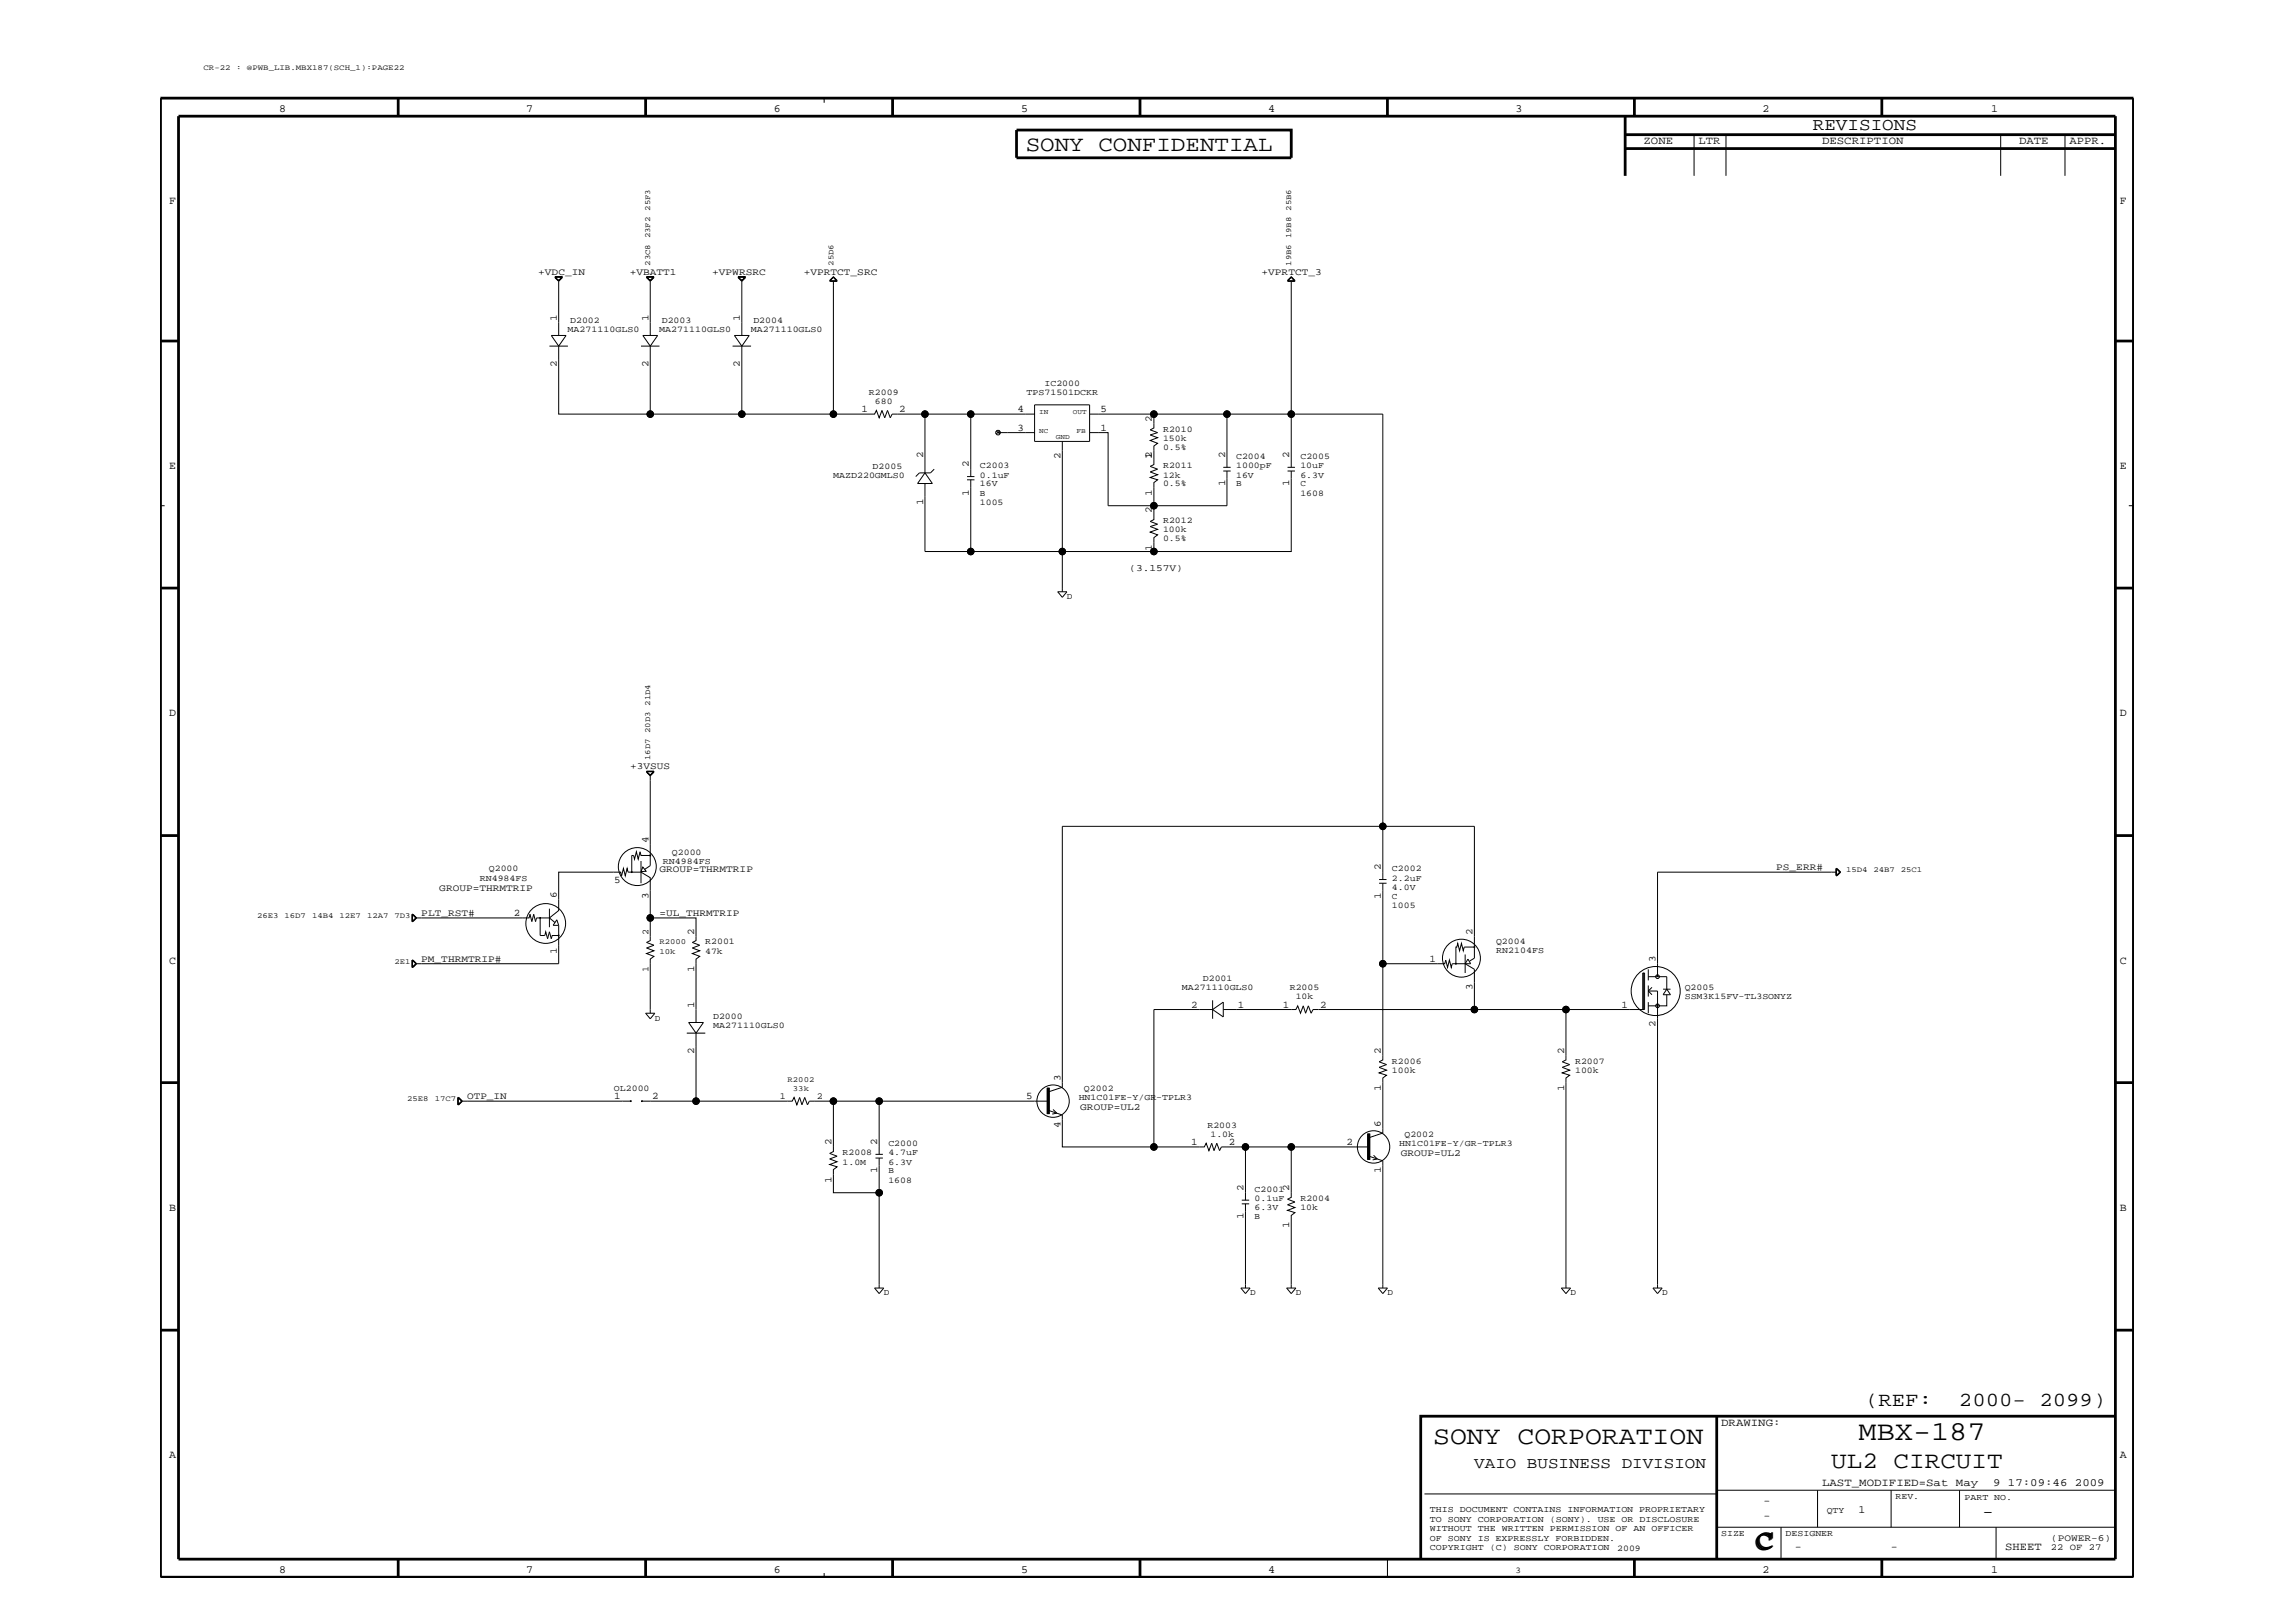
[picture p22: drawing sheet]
<svg xmlns="http://www.w3.org/2000/svg" width="420mm" height="297mm" viewBox="0 0 420 297" stroke-linecap="round" stroke-linejoin="round" font-family="sans-serif">
<defs><g id="words">
<g font-size="5">
<text x="340.3" y="263.6">MBX-187</text>
<text x="321.3" y="283.6">C</text>
<text x="321.6" y="283.2">C</text>
</g>
<text font-size="4.7" x="262.4" y="264.4">SONY CORPORATION</text>
<text font-size="4.3" x="335.3" y="268.6">UL2 CIRCUIT</text>
<text font-size="4" x="187.8" y="27.5">SONY CONFIDENTIAL</text>
<g font-size="3.6">
<text x="341.5" y="257.3">(REF:</text>
<text x="358.6" y="257.3">2000- 2099)</text>
</g>
<g font-size="3.2">
<text x="331.9" y="23.8">REVISIONS</text>
<text x="363" y="277.6">-</text>
</g>
<text font-size="2.9" x="269.9" y="268.6">VAIO BUSINESS DIVISION</text>
<g font-size="2">
<text x="51.1" y="20.5">8</text>
<text x="96.3" y="20.5">7</text>
<text x="141.6" y="20.5">6</text>
<text x="186.9" y="20.5">5</text>
<text x="232.2" y="20.5">4</text>
<text x="277.5" y="20.5">3</text>
<text x="322.7" y="20.5">2</text>
<text x="364.6" y="20.5">1</text>
<text x="300.9" y="26.4">ZONE</text>
<text x="311" y="26.4">LTR</text>
<text x="333.6" y="26.4">DESCRIPTION</text>
<text x="369.7" y="26.4">DATE</text>
<text x="378.9" y="26.4">APPR.</text>
<text x="31" y="37.3">F</text>
<text x="388.1" y="37.3">F</text>
<text x="31" y="85.9">E</text>
<text x="388.1" y="85.9">E</text>
<text x="31" y="131.1">D</text>
<text x="388.1" y="131.1">D</text>
<text x="31" y="176.4">C</text>
<text x="388.1" y="176.4">C</text>
<text x="31" y="221.7">B</text>
<text x="388.1" y="221.7">B</text>
<text x="315.1" y="261.1">DRAWING:</text>
<text x="31" y="266.9">A</text>
<text x="388.1" y="266.9">A</text>
<text x="322.9" y="275.3">-</text>
<text x="333.6" y="272">LAST_MODIFIED=Sat May</text>
<text x="364.9" y="272">9 17:09:46 2009</text>
<text x="322.9" y="278.1">-</text>
<text x="340.3" y="277">1</text>
<text x="51.1" y="287.9">8</text>
<text x="96.3" y="287.9">7</text>
<text x="141.6" y="287.9">6</text>
<text x="186.9" y="287.9">5</text>
<text x="232.2" y="287.9">4</text>
<text x="322.7" y="287.9">2</text>
<text x="328.6" y="283.7">-</text>
<text x="346.2" y="283.7">-</text>
<text x="364.6" y="287.9">1</text>
<text x="367.1" y="283.7">SHEET</text>
</g>
<g font-size="1.9">
<text x="101.9" y="58.7" transform="rotate(-90 101.9 58.7)">1</text>
<text x="118.7" y="58.7" transform="rotate(-90 118.7 58.7)">1</text>
<text x="135.5" y="58.7" transform="rotate(-90 135.5 58.7)">1</text>
<text x="101.9" y="67.3" transform="rotate(-90 101.9 67.3)">2</text>
<text x="118.7" y="67.3" transform="rotate(-90 118.7 67.3)">2</text>
<text x="135.5" y="67.3" transform="rotate(-90 135.5 67.3)">2</text>
<text x="157.7" y="75.5">1</text>
<text x="164.6" y="75.5">2</text>
<text x="186.3" y="75.5">4</text>
<text x="201.5" y="75.5">5</text>
<text x="210.9" y="77.2" transform="rotate(-90 210.9 77.2)">2</text>
<text x="169" y="83.8" transform="rotate(-90 169 83.8)">2</text>
<text x="186.3" y="78.9">3</text>
<text x="201.5" y="78.9">1</text>
<text x="210.9" y="83.8" transform="rotate(-90 210.9 83.8)">2</text>
<text x="224.3" y="83.8" transform="rotate(-90 224.3 83.8)">2</text>
<text x="236.1" y="83.8" transform="rotate(-90 236.1 83.8)">2</text>
<text x="177.4" y="85.5" transform="rotate(-90 177.4 85.5)">2</text>
<text x="194.1" y="84" transform="rotate(-90 194.1 84)">2</text>
<text x="210.9" y="84" transform="rotate(-90 210.9 84)">1</text>
<text x="224.3" y="89" transform="rotate(-90 224.3 89)">1</text>
<text x="236.1" y="89" transform="rotate(-90 236.1 89)">1</text>
<text x="169" y="92.4" transform="rotate(-90 169 92.4)">1</text>
<text x="177.4" y="90.7" transform="rotate(-90 177.4 90.7)">1</text>
<text x="210.9" y="93.9" transform="rotate(-90 210.9 93.9)">2</text>
<text x="210.9" y="90.7" transform="rotate(-90 210.9 90.7)">1</text>
<text x="210.9" y="100.8" transform="rotate(-90 210.9 100.8)">1</text>
<text x="118.7" y="154.3" transform="rotate(-90 118.7 154.3)">4</text>
<text x="112.4" y="161.7">5</text>
<text x="252.8" y="159.3" transform="rotate(-90 252.8 159.3)">2</text>
<text x="94.1" y="167.7">2</text>
<text x="101.9" y="164.3" transform="rotate(-90 101.9 164.3)">6</text>
<text x="118.7" y="164.5" transform="rotate(-90 118.7 164.5)">3</text>
<text x="252.8" y="164.5" transform="rotate(-90 252.8 164.5)">1</text>
<text x="127.1" y="171.1" transform="rotate(-90 127.1 171.1)">2</text>
<text x="269.6" y="171.1" transform="rotate(-90 269.6 171.1)">2</text>
<text x="101.9" y="174.5" transform="rotate(-90 101.9 174.5)">1</text>
<text x="127.1" y="177.9" transform="rotate(-90 127.1 177.9)">1</text>
<text x="261.7" y="176.1">1</text>
<text x="303.1" y="176.1" transform="rotate(-90 303.1 176.1)">3</text>
<text x="127.1" y="184.4" transform="rotate(-90 127.1 184.4)">1</text>
<text x="218.1" y="184.4">2</text>
<text x="226.7" y="184.4">1</text>
<text x="234.9" y="184.4">1</text>
<text x="241.7" y="184.4">2</text>
<text x="269.6" y="181.2" transform="rotate(-90 269.6 181.2)">3</text>
<text x="296.8" y="184.4">1</text>
<text x="303.1" y="188" transform="rotate(-90 303.1 188)">2</text>
<text x="127.1" y="193" transform="rotate(-90 127.1 193)">2</text>
<text x="194.1" y="197.8" transform="rotate(-90 194.1 197.8)">3</text>
<text x="252.8" y="192.8" transform="rotate(-90 252.8 192.8)">2</text>
<text x="286.3" y="192.8" transform="rotate(-90 286.3 192.8)">2</text>
<text x="112.4" y="201.2">1</text>
<text x="119.4" y="201.2">2</text>
<text x="187.9" y="201.2">5</text>
<text x="252.8" y="199.7" transform="rotate(-90 252.8 199.7)">1</text>
<text x="286.3" y="199.7" transform="rotate(-90 286.3 199.7)">1</text>
<text x="152.2" y="209.6" transform="rotate(-90 152.2 209.6)">2</text>
<text x="160.6" y="209.6" transform="rotate(-90 160.6 209.6)">2</text>
<text x="194.1" y="206.4" transform="rotate(-90 194.1 206.4)">4</text>
<text x="218.1" y="209.6">1</text>
<text x="225" y="209.6">2</text>
<text x="246.5" y="209.6">2</text>
<text x="252.8" y="206.2" transform="rotate(-90 252.8 206.2)">6</text>
<text x="160.6" y="214.7" transform="rotate(-90 160.6 214.7)">1</text>
<text x="252.8" y="214.7" transform="rotate(-90 252.8 214.7)">1</text>
<text x="152.2" y="216.4" transform="rotate(-90 152.2 216.4)">1</text>
<text x="227.7" y="218" transform="rotate(-90 227.7 218)">2</text>
<text x="236.1" y="218" transform="rotate(-90 236.1 218)">2</text>
<text x="227.7" y="223.1" transform="rotate(-90 227.7 223.1)">1</text>
<text x="236.1" y="224.8" transform="rotate(-90 236.1 224.8)">1</text>
</g>
<g font-size="1.8">
<text x="98.6" y="50.3">+VDC_IN</text>
<text x="115.3" y="50.3">+VBATT1</text>
<text x="130.4" y="50.3">+VPWRSRC</text>
<text x="147.2" y="50.3">+VPRTCT_SRC</text>
<text x="231" y="50.3">+VPRTCT_3</text>
<text x="206.8" y="104.4">(3.157V)</text>
<text x="115.4" y="140.8">+3VSUS</text>
<text x="120.7" y="159.6">GROUP=THRMTRIP</text>
<text x="325.2" y="159.3">PS_ERR#</text>
<text x="77.1" y="167.7">PLT_RST#</text>
<text x="80.4" y="163">GROUP=THRMTRIP</text>
<text x="120.7" y="167.7">=UL_THRMTRIP</text>
<text x="77.1" y="176.1">PM_THRMTRIP#</text>
<text x="85.5" y="201.2">OTP_IN</text>
<text x="197.8" y="203.2">GROUP=UL2</text>
<text x="256.5" y="211.6">GROUP=UL2</text>
<text x="375.5" y="282">(POWER-6)</text>
</g>
<g font-size="1.7">
<text x="118.7" y="171.1" transform="rotate(-90 118.7 171.1)">2</text>
<text x="118.7" y="177.8" transform="rotate(-90 118.7 177.8)">1</text>
<text x="142.7" y="201.2">1</text>
<text x="149.5" y="201.2">2</text>
<text x="375.5" y="283.7">22 OF 27</text>
</g>
<g font-size="1.6">
<text x="104.4" y="59">D2002</text>
<text x="121.2" y="59">D2003</text>
<text x="137.9" y="59">D2004</text>
<text x="103.9" y="60.7">MA271110GLS0</text>
<text x="120.7" y="60.7">MA271110GLS0</text>
<text x="137.5" y="60.7">MA271110GLS0</text>
<text x="191.2" y="70.6">IC2000</text>
<text x="159.1" y="72.2">R2009</text>
<text x="160.2" y="73.9">680</text>
<text x="187.9" y="72.2">TPS71501DCKR</text>
<text x="212.9" y="79">R2010</text>
<text x="212.9" y="80.6">150k</text>
<text x="212.9" y="82.3">0.5%</text>
<text x="152.5" y="87.6">MAZD220GMLS0</text>
<text x="159.8" y="85.9">D2005</text>
<text x="179.4" y="85.7">C2003</text>
<text x="179.4" y="87.4">0.1uF</text>
<text x="179.4" y="89">16V</text>
<text x="212.9" y="85.7">R2011</text>
<text x="212.9" y="87.4">12k</text>
<text x="212.9" y="89">0.5%</text>
<text x="226.3" y="84">C2004</text>
<text x="226.3" y="87.4">16V</text>
<text x="226.3" y="89">B</text>
<text x="226.3" y="85.7">1000pF</text>
<text x="238.1" y="84">C2005</text>
<text x="238.1" y="85.7">10uF</text>
<text x="238.1" y="87.4">6.3V</text>
<text x="238.1" y="89">C</text>
<text x="179.4" y="90.7">B</text>
<text x="179.4" y="92.4">1005</text>
<text x="212.9" y="95.8">R2012</text>
<text x="238.1" y="90.7">1608</text>
<text x="212.9" y="97.4">100k</text>
<text x="212.9" y="99.1">0.5%</text>
<text x="195.3" y="109.7">D</text>
<text x="87.8" y="161.1">RN4984FS</text>
<text x="89.5" y="159.5">Q2000</text>
<text x="121.4" y="158.1">RN4984FS</text>
<text x="123" y="156.4">Q2000</text>
<text x="254.8" y="159.5">C2002</text>
<text x="254.8" y="161.1">2.2uF</text>
<text x="254.8" y="162.8">4.0V</text>
<text x="254.8" y="166.1">1005</text>
<text x="254.8" y="164.5">C</text>
<text x="129.1" y="172.8">R2001</text>
<text x="273.9" y="172.8">Q2004</text>
<text x="129.1" y="174.5">47k</text>
<text x="220.2" y="179.6">D2001</text>
<text x="273.9" y="174.4">RN2104FS</text>
<text x="216.4" y="181.2">MA271110GLS0</text>
<text x="236.1" y="181.2">R2005</text>
<text x="237.2" y="182.9">10k</text>
<text x="308.4" y="181.2">Q2005</text>
<text x="308.4" y="182.9">SSM3K15FV-TL3SONYZ</text>
<text x="119.9" y="186.8">D</text>
<text x="130.6" y="186.5">D2000</text>
<text x="130.6" y="188.2">MA271110GLS0</text>
<text x="254.8" y="196.4">100k</text>
<text x="254.8" y="194.7">R2006</text>
<text x="288.4" y="194.7">R2007</text>
<text x="288.4" y="196.4">100k</text>
<text x="112.4" y="199.7">OL2000</text>
<text x="197.5" y="201.4">HN1C01FE-Y/GR-TPLR3</text>
<text x="198.5" y="199.7">Q2002</text>
<text x="162.6" y="209.7">C2000</text>
<text x="221.1" y="206.4">R2003</text>
<text x="221.6" y="208.1">1.0k</text>
<text x="256.2" y="209.7">HN1C01FE-Y/GR-TPLR3</text>
<text x="257.1" y="208.1">Q2002</text>
<text x="154.3" y="211.4">R2008</text>
<text x="154.3" y="213.1">1.0M</text>
<text x="162.6" y="214.7">B</text>
<text x="162.6" y="211.4">4.7uF</text>
<text x="162.6" y="213.1">6.3V</text>
<text x="162.6" y="216.4">1608</text>
<text x="229.7" y="218.1">C2001</text>
<text x="229.7" y="219.8">0.1uF</text>
<text x="229.7" y="221.5">6.3V</text>
<text x="238.1" y="221.5">10k</text>
<text x="238.1" y="219.8">R2004</text>
<text x="229.7" y="223.1">B</text>
<text x="161.8" y="237.1">D</text>
<text x="228.9" y="237.1">D</text>
<text x="237.2" y="237.1">D</text>
<text x="254" y="237.1">D</text>
<text x="287.5" y="237.1">D</text>
<text x="304.3" y="237.1">D</text>
<text x="347" y="274.4">REV.</text>
<text x="359.7" y="274.5">PART NO.</text>
<text x="261.8" y="280.3">WITHOUT THE WRITTEN PERMISSION OF AN OFFICER</text>
<text x="261.8" y="276.7">THIS DOCUMENT CONTAINS INFORMATION PROPRIETARY</text>
<text x="261.8" y="278.6">TO SONY CORPORATION (SONY). USE OR DISCLOSURE</text>
<text x="315.1" y="281.1">SIZE</text>
<text x="326.9" y="281.1">DESIGNER</text>
<text x="334.4" y="277">QTY</text>
<text x="261.8" y="282.1">OF SONY IS EXPRESSLY FORBIDDEN.</text>
<text x="261.8" y="283.7">COPYRIGHT (C) SONY CORPORATION</text>
<text x="277.5" y="287.9">3</text>
<text x="296.1" y="283.8">2009</text>
</g>
<g font-size="1.4">
<text x="37.3" y="12.9">CR-22 : @PWB_LIB.MBX187(SCH_1):PAGE22</text>
<text x="119" y="38.6" transform="rotate(-90 119 38.6)">25F3</text>
<text x="236.4" y="38.6" transform="rotate(-90 236.4 38.6)">25B6</text>
<text x="119" y="43.6" transform="rotate(-90 119 43.6)">23F2</text>
<text x="236.4" y="43.6" transform="rotate(-90 236.4 43.6)">19B8</text>
<text x="119" y="48.6" transform="rotate(-90 119 48.6)">23C8</text>
<text x="152.6" y="48.6" transform="rotate(-90 152.6 48.6)">25D6</text>
<text x="236.4" y="48.6" transform="rotate(-90 236.4 48.6)">19B6</text>
<text x="119" y="129.1" transform="rotate(-90 119 129.1)">21D4</text>
<text x="119" y="134.1" transform="rotate(-90 119 134.1)">20D3</text>
<text x="119" y="139.1" transform="rotate(-90 119 139.1)">16D7</text>
<text x="338" y="159.6">15D4</text>
<text x="343" y="159.6">24B7</text>
<text x="348" y="159.6">25C1</text>
<text x="47.1" y="168">26E3</text>
<text x="52.1" y="168">16D7</text>
<text x="57.2" y="168">14B4</text>
<text x="62.1" y="168">12E7</text>
<text x="67.2" y="168">12A7</text>
<text x="72.2" y="168">7D3</text>
<text x="120.7" y="172.8">R2000</text>
<text x="72.2" y="176.4">2E1</text>
<text x="120.7" y="174.5">10k</text>
<text x="144.2" y="198">R2002</text>
<text x="74.5" y="201.5">25E8</text>
<text x="79.6" y="201.5">17C7</text>
<text x="145.2" y="199.7">33k</text>
</g>
<g font-size="1.3">
<text x="190.2" y="75.8">IN</text>
<text x="196.4" y="75.8">OUT</text>
<text x="190.2" y="79.2">NC</text>
<text x="193.3" y="80.3">GND</text>
<text x="197.1" y="79.2">FB</text>
</g>
</g></defs>
<g fill="none" stroke="#000" stroke-width=".18">
<path d="M150.9 18v.8M310.2 24.6v7.6M316 24.6v7.6M366.3 24.6v7.6M378.1 24.6v7.6M101.6 50.6h1.4v.2l-.7 .7-.7-.7zM101.7 50.6h1.2v.2l-.6 .6-.6-.7h1.1l-.5 .6-.6-.5zM102.3 51.5v9.9M118.4 50.6h1.3v.2l-.7 .7-.6-.7zM118.5 50.6h1.1v.2l-.6 .6-.5-.7h1.1l-.6 .6-.5-.5zM119 51.5v9.9M135.1 50.6h1.4v.2l-.7 .7-.7-.7z"/>
<path d="M135.2 50.6h1.2v.2l-.6 .6-.6-.7h1.1l-.5 .6-.6-.5zM135.8 51.5v9.9M151.9 51.3l.7-.7 .7 .7v.2h-1.4zM152 51.3l.6-.6 .6 .6-1.2 .1M152 51.3v.1M152 51.3l.6-.6 .5 .7h-1.1M152.6 51.5v24.3M235.7 51.3l.7-.7 .7 .7v.2h-1.4zM235.8 51.3l.6-.6 .6 .6-1.2 .1M235.8 51.3l.6-.6 .5 .6-1.1 .1M235.8 51.3v.1M236.4 51.5v24.3h-11.8"/>
<path d="M100.6 63.3h3.4M100.9 61.4h2.7l-1.3 1.9zM102.3 63.3v12.5h16.7v-12.5M117.4 63.3h3.3M117.7 61.4h2.7l-1.4 1.9zM134.1 63.3h3.4M134.5 61.4h2.7l-1.4 1.9zM135.8 75.8h24.3l.4-.7 .5 1.4 .5-1.4 .5 1.4 .5-1.4 .5 1.4 .3-.7h26.1M135.8 63.3v12.5h-16.8M169.3 75.8v10.7l1.4 2h-2.7l1.3-2M177.7 75.8v11.4M182.4 78.8l.7 .6"/>
<path d="M182.7 79.2h6.7M183.1 78.8l-.7 .6M189.4 74.1h10.1v6.7h-10.1zM199.5 79.2h3.4v13.4h8.4v2.5l-.7 .3 1.3 .5-1.3 .5 1.3 .5-1.3 .5 1.3 .5-.6 .5v2.5h25.1v-14.7M199.5 75.8h11.8v2.5l-.7 .4 1.3 .5-1.3 .4 1.3 .5-1.3 .5 1.3 .5-.6 .5v3.4l-.7 .4 1.3 .5-1.3 .5 1.3 .5-1.3 .5 1.3 .4-.6 .5v4.3h13.3v-6.4M211.3 75.8h13.3v9.7M29.4 92.6h.7M169.3 88.5v12.4h8.4M171 85.9l-.6 .6h-2.1l-.6 .7M177 87.8h1.4M177 87.2h1.4M194.5 80.8v20.1h-16.8v-13.1"/>
<path d="M224 86.2h1.3M224 85.5h1.3M235.7 86.2h1.4M235.7 85.5h1.4M236.4 85.5v-9.7h16.8v85.2M389.7 92.6h.9M193.6 108.3h1.7l-.8 1zM211.3 100.9h-16.8v7.4M117.4 157.6v4M117.7 158.7l.6 .7-.9 .1zM118.4 141.2h1.3v.1l-.7 .7-.6-.7zM118.5 141.2h1.1v.1l-.6 .6-.5-.7h1.1l-.6 .6-.5-.5z"/>
<path d="M119 156.6h-1.6l-.2-.7-.4 1.3-.3-1.3-.3 1.3-.2-.6h-.3v3M119 142v16.4l-1 .7M336.1 159h.2l.6 .6-.6 .6h-.2zM336.1 159.6h-32.6v19.2M336.1 158.9h.2l.7 .7-.7 .7h-.2zM336.2 159.1l.6 .5-.5 .5zM75.4 175.7h.2l.7 .7-.7 .7h-.2zM75.4 167.3h.2l.7 .7-.7 .7h-.2zM75.4 175.8h.2l.6 .6-.6 .6h-.2zM75.4 167.4h.2l.6 .6-.6 .6h-.2zM75.5 175.9l.6 .5-.5 .5zM75.5 167.5l.6 .5-.5 .5z"/>
<path d="M76.3 168h20.6l.1-.7 .4 1.4 .3-1.4 .3 1.4 .2-.7h2.4M98.9 168v3.2h.8l.2-.7 .4 1.3 .3-1.3 .3 1.3 .2-.6h1.2M100.6 168l1.7-1.4v-7h11.3l.2 .7 .3-1.4 .4 1.4 .3-1.4 .2 .7h2.4l1.6 1v11.5l-.6 .4 1.3 .5-1.3 .5 1.3 .5-1.3 .5 1.3 .5-.7 .5v9.9M100.6 166.3v3.4M100.6 168l1 .8M101.9 168.3l.4 1.1h-1zM102.3 169.4v7h-26M119 168h8.4v4.1l-.6 .4 1.3 .5-1.3 .5 1.3 .5-1.3 .5 1.3 .5-.7 .5v11.6M252.5 161.6h1.3M252.5 161h1.3M253.2 176.4h11.3l.2-.7 .3 1.4 .4-1.4 .3 1.4 .2-.7h3.4l-.6-.9-.5 .9 1.7 1v7.4h-29.5l-.4 .6-.5-1.3-.5 1.3-.4-1.3-.5 1.3-.5-1.3-.3 .7h-13.3M253.2 161.6v32.4l-.7 .3 1.3 .5-1.3 .5 1.3 .6-1.3 .5 1.3 .4-.6 .5v10.1l-2.6 .8"/>
<path d="M268.2 174.7v3.4M269.1 175.9l.8-.5v-24.2h-75.4v47.8l-2.5 .8M269.9 173.3h-1.8l-.2 .7-.3-1.3-.4 1.3-.3-1.3-.2 .6h-.2v3.1M300.9 178.1v6.7M301.8 178.8h3.4v2.2l-.7 1.1h1.3l-.6-1.1M301.8 177.4v2M118.2 185.4h1.7l-.9 1.1zM125.7 189.1h3.4M126.1 187.1h2.7l-1.4 2zM127.4 189.1v12.4M222 184.8h-10.7v25.1M222 184.8l2-1.4v2.7z"/>
<path d="M222 183.1v3.4M269.9 184.8h16.8v9.2l-.7 .3 1.4 .5-1.4 .5 1.4 .6-1.4 .5 1.4 .4-.7 .5v38.4M286.7 184.8h14.4v-6.7h-.3v6.7M301.8 180.4v2M301.8 183.4v2M301.8 181.4l.6 .7M301.8 181.4h1.7v54.3M302.4 180.7l-.6 .7M304.5 181h1.3M305.2 182.1v2h-3.4M83.8 200.9h.2l.6 .6-.6 .6h-.2zM83.8 200.9h.2l.7 .6-.7 .7h-.2z"/>
<path d="M83.9 201l.6 .5-.5 .5zM84.7 201.5h30.8M117.5 201.5h27.5l.4-.6 .5 1.3 .5-1.3 .4 1.3 .5-1.3 .5 1.3 .4-.7h43.8M152.6 201.5v9.3l-.7 .3 1.4 .5-1.4 .5 1.4 .5-1.4 .5 1.4 .5-.7 .5v4.2h8.4v-6.4M160.3 211.9h1.3M160.3 211.3h1.3M161 201.5v9.8M161 218.3v17.4M192 203.2l2.5 .9v5.8h26l.3-.7 .5 1.4 .5-1.4 .5 1.4 .5-1.4 .5 1.4 .3-.7h27M192.8 203.1l.7 .6-.9 .2M227.3 219.6h1.4M228 209.9v9.7"/>
<path d="M236.4 209.9v9.2l-.7 .4 1.4 .5-1.4 .5 1.4 .5-1.4 .5 1.4 .4-.7 .5v13.3M250.6 211.6l2.6 .9v23.2M251.5 211.4l.7 .7-.9 .2M160.1 235.7h1.7l-.8 1.1zM227.2 235.7h1.7l-.9 1.1zM227.3 220.3h1.4M228 220.3v15.4M235.6 235.7h1.7l-.9 1.1zM252.3 235.7h1.7l-.8 1.1zM285.9 235.7h1.6l-.8 1.1zM302.6 235.7h1.7l-.8 1.1zM260.8 273.4h53.5"/>
<path d="M314.3 279.5h73M314.3 272.7h73M326.1 279.5v5.9M332.8 272.7v6.8M346.2 272.7v6.8M358.8 272.7v6.8M365.4 279.5v5.9M150.9 287.9v.8M254 285.4v3.3"/>
<circle cx="119" cy="75.8" r=".59"/>
<circle cx="135.8" cy="75.8" r=".59"/>
<circle cx="152.6" cy="75.8" r=".59"/>
<circle cx="169.3" cy="75.8" r=".59"/>
<circle cx="177.7" cy="75.8" r=".59"/>
<circle cx="182.7" cy="79.2" r=".42"/>
<circle cx="211.3" cy="75.8" r=".59"/>
<circle cx="224.6" cy="75.8" r=".59"/>
<circle cx="236.4" cy="75.8" r=".59"/>
<circle cx="211.3" cy="92.6" r=".59"/>
<circle cx="177.7" cy="100.9" r=".59"/>
<circle cx="194.5" cy="100.9" r=".59"/>
<circle cx="211.3" cy="100.9" r=".59"/>
<circle cx="115.7" cy="159.6" r=".08"/>
<circle cx="116.7" cy="158.6" r="3.5"/>
<circle cx="119" cy="156.6" r=".08"/>
<circle cx="253.2" cy="151.2" r=".59"/>
<circle cx="98.9" cy="168" r=".08"/>
<circle cx="99.9" cy="169" r="3.6"/>
<circle cx="102.3" cy="171.2" r=".08"/>
<circle cx="119" cy="168" r=".59"/>
<circle cx="253.2" cy="176.4" r=".59"/>
<circle cx="266.5" cy="176.4" r=".08"/>
<circle cx="267.6" cy="175.4" r="3.5"/>
<circle cx="269.9" cy="173.3" r=".08"/>
<circle cx="303.5" cy="178.8" r=".34"/>
<circle cx="269.9" cy="184.8" r=".59"/>
<circle cx="286.7" cy="184.8" r=".59"/>
<circle cx="303.1" cy="181.4" r="4.5"/>
<circle cx="303.5" cy="184.1" r=".34"/>
<circle cx="115.5" cy="201.5" r=".08"/>
<circle cx="117.5" cy="201.5" r=".08"/>
<circle cx="127.4" cy="201.5" r=".59"/>
<circle cx="152.6" cy="201.5" r=".59"/>
<circle cx="161" cy="201.5" r=".59"/>
<circle cx="161" cy="218.3" r=".59"/>
<circle cx="192.8" cy="201.5" r="2.96"/>
<circle cx="211.3" cy="209.9" r=".59"/>
<circle cx="228" cy="209.9" r=".59"/>
<circle cx="236.4" cy="209.9" r=".59"/>
<circle cx="251.5" cy="209.9" r="2.96"/>
</g>
<g fill="none" stroke="#000" stroke-width=".51">
<path d="M29.4 18h361.2v270.7h-361.2zM72.9 18v3.3M118.2 18v3.3M163.4 18v3.3M208.7 18v3.3M254 18v3.3M299.2 18v3.3M344.5 18v3.3M32.7 21.3h354.6v264.1h-354.6zM186.1 23.8h50.3v5.1h-50.3zM297.5 21.3v10.9M297.5 27.2h89.8"/>
<path d="M297.5 24.6h89.8M29.4 62.4h3.3M387.3 62.4h3.3M29.4 107.6h3.3M387.3 107.6h3.3M29.4 152.9h3.3M387.3 152.9h3.3M29.4 198.1h3.3M191.9 199.1v4.8M192 199.1v4.8M387.3 198.1h3.3M250.5 207.5v4.8"/>
<path d="M250.6 207.5v4.8M29.4 243.4h3.3M314.3 259v26.4M387.3 243.4h3.3M387.3 259.2h-127.2v26.1M72.9 285.4v3.3M118.2 285.4v3.3M163.4 285.4v3.3M208.7 285.4v3.3M299.2 285.4v3.3M344.5 285.4v3.3"/>
</g>
<g fill="#000">
<circle cx="119" cy="75.8" r=".59"/>
<circle cx="135.8" cy="75.8" r=".59"/>
<circle cx="152.6" cy="75.8" r=".59"/>
<circle cx="169.3" cy="75.8" r=".59"/>
<circle cx="177.7" cy="75.8" r=".59"/>
<circle cx="211.3" cy="75.8" r=".59"/>
<circle cx="224.6" cy="75.8" r=".59"/>
<circle cx="236.4" cy="75.8" r=".59"/>
<circle cx="211.3" cy="92.6" r=".59"/>
<circle cx="177.7" cy="100.9" r=".59"/>
<circle cx="194.5" cy="100.9" r=".59"/>
<circle cx="211.3" cy="100.9" r=".59"/>
<circle cx="253.2" cy="151.2" r=".59"/>
<circle cx="119" cy="168" r=".59"/>
<circle cx="253.2" cy="176.4" r=".59"/>
<circle cx="269.9" cy="184.8" r=".59"/>
<circle cx="286.7" cy="184.8" r=".59"/>
<circle cx="127.4" cy="201.5" r=".59"/>
<circle cx="152.6" cy="201.5" r=".59"/>
<circle cx="161" cy="201.5" r=".59"/>
<circle cx="161" cy="218.3" r=".59"/>
<circle cx="211.3" cy="209.9" r=".59"/>
<circle cx="228" cy="209.9" r=".59"/>
<circle cx="236.4" cy="209.9" r=".59"/>
</g>
<use href="#words"/>
</svg>
